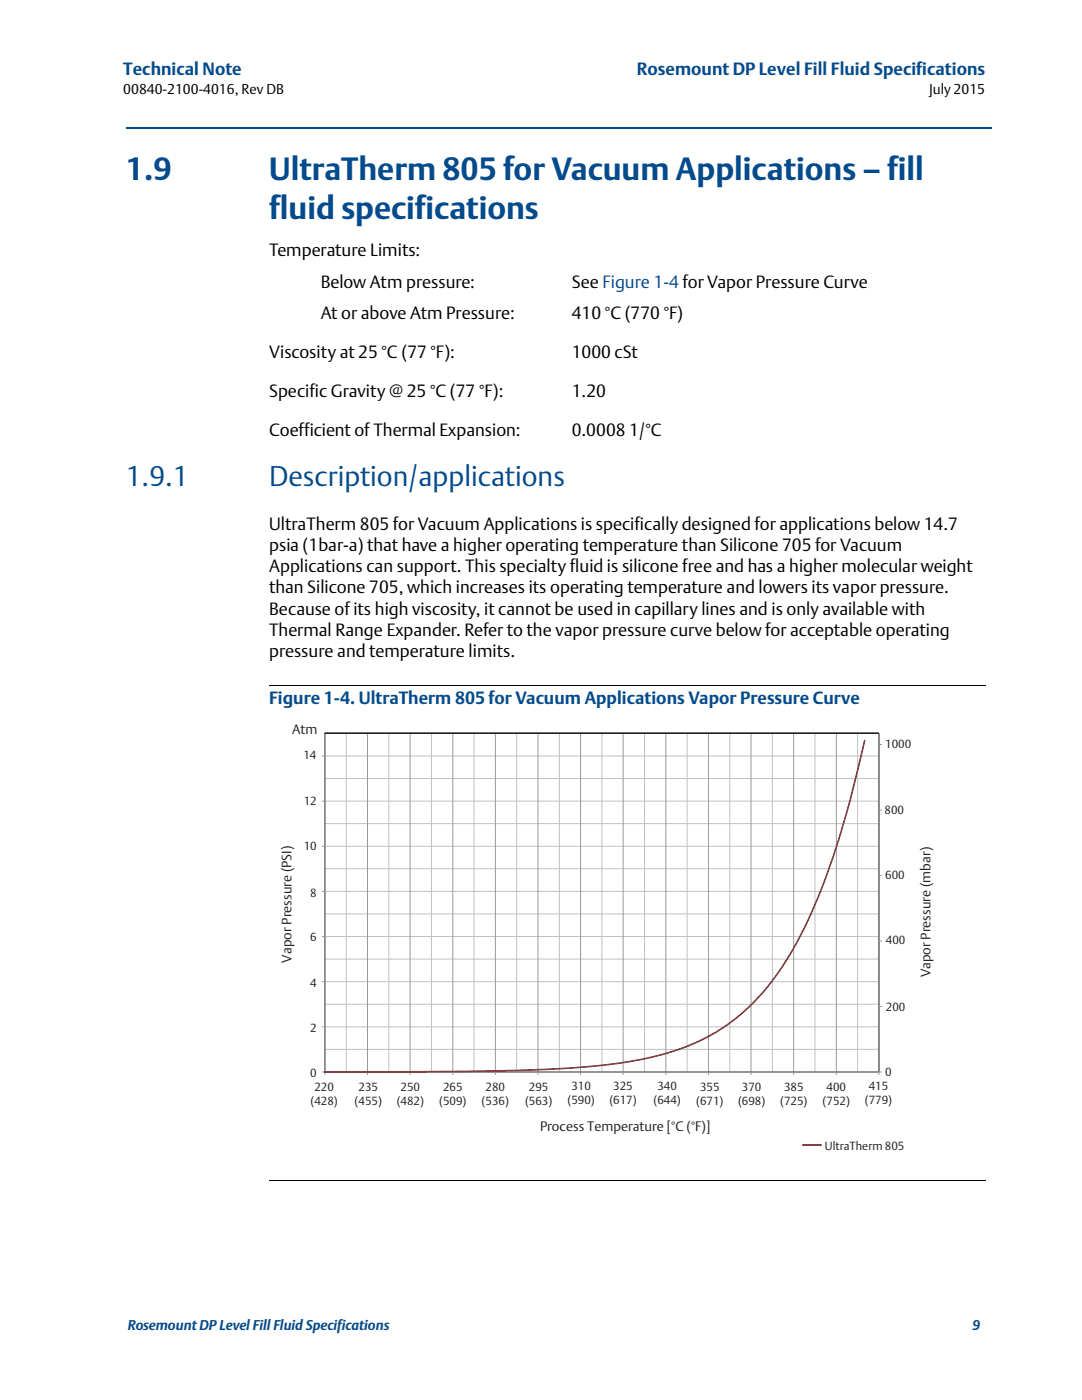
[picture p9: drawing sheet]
<svg xmlns="http://www.w3.org/2000/svg" width="216mm" height="279mm" viewBox="0 0 216 279" stroke-linecap="round" stroke-linejoin="round" font-family="sans-serif">
<defs><g id="words">
<g font-size="6.3" fill="#004b8e">
<text x="25.1" y="36">1.9</text>
<text x="53.7" y="36">UltraTherm 805 for Vacuum Applications – fill</text>
<text x="53.7" y="43.7">fluid specifications</text>
</g>
<g font-size="5.6" fill="#004b8e">
<text x="25.1" y="96.9">1.9.1</text>
<text x="53.7" y="96.9">Description/applications</text>
</g>
<g font-size="3.5" fill="#004b8e">
<text x="24.6" y="15">Technical Note</text>
<text x="127.1" y="15">Rosemount DP Level Fill Fluid Specifications</text>
<text x="53.7" y="140.5">Figure 1-4. UltraTherm 805 for Vacuum Applications Vapor Pressure Curve</text>
</g>
<g font-size="3.5">
<text x="53.7" y="51">Temperature Limits:</text>
<text x="64" y="57.4">Below Atm pressure:</text>
<text x="114.1" y="57.4">See Figure 1-4 for Vapor Pressure Curve</text>
<text x="64" y="63.7">At or above Atm Pressure:</text>
<text x="114.1" y="63.7">410 °C (770 °F)</text>
<text x="53.7" y="71.5">Viscosity at 25 °C (77 °F):</text>
<text x="114.1" y="71.5">1000 cSt</text>
<text x="53.7" y="79.2">Specific Gravity @ 25 °C (77 °F):</text>
<text x="114.1" y="79.2">1.20</text>
<text x="53.7" y="87">Coefficient of Thermal Expansion:</text>
<text x="114.1" y="87">0.0008 1/°C</text>
<text x="53.7" y="105.7">UltraTherm 805 for Vacuum Applications is specifically designed for applications below 14.7</text>
<text x="53.7" y="109.9">psia (1bar-a) that have a higher operating temperature than Silicone 705 for Vacuum</text>
<text x="53.7" y="114.2">Applications can support. This specialty fluid is silicone free and has a higher molecular weight</text>
<text x="53.7" y="118.4">than Silicone 705, which increases its operating temperature and lowers its vapor pressure.</text>
<text x="53.7" y="122.6">Because of its high viscosity, it cannot be used in capillary lines and is only available with</text>
<text x="53.7" y="126.9">Thermal Range Expander. Refer to the vapor pressure curve below for acceptable operating</text>
<text x="53.7" y="131.1">pressure and temperature limits.</text>
</g>
<g font-size="2.8">
<text x="24.6" y="18.7">00840-2100-4016, Rev DB</text>
<text x="185.4" y="18.8">July 2015</text>
</g>
<g font-size="2.8" fill="#004b8e">
<text x="25.5" y="265.5">Rosemount DP Level Fill Fluid Specifications</text>
<text x="194" y="265.5">9</text>
</g>
<g font-size="2.7" fill="#231f20">
<text x="58.3" y="146.5">Atm</text>
<text x="58.2" y="192.1" transform="rotate(-90 58.2 192.1)">Vapor Pressure (PSI)</text>
<text x="185.7" y="195.1" transform="rotate(-90 185.7 195.1)">Vapor Pressure (mbar)</text>
<text x="107.8" y="225.7">Process Temperature [°C (°F)]</text>
</g>
<g font-size="2.3" fill="#231f20">
<text x="176.6" y="149.2">1000</text>
<text x="60.5" y="151.4">14</text>
<text x="60.6" y="160.7">12</text>
<text x="176.5" y="162.4">800</text>
<text x="60.6" y="169.7">10</text>
<text x="61.9" y="179">8</text>
<text x="176.6" y="175.4">600</text>
<text x="61.9" y="187.8">6</text>
<text x="176.8" y="188.4">400</text>
<text x="61.9" y="197">4</text>
<text x="176.8" y="201.7">200</text>
<text x="61.9" y="205.9">2</text>
<text x="61.9" y="214.9">0</text>
<text x="176.6" y="214.8">0</text>
<text x="62" y="220.6">(428)</text>
<text x="62.7" y="217.8">220</text>
<text x="70.7" y="220.6">(455)</text>
<text x="71.5" y="217.8">235</text>
<text x="79.2" y="220.6">(482)</text>
<text x="79.9" y="217.8">250</text>
<text x="87.6" y="220.4">(509)</text>
<text x="88.4" y="217.7">265</text>
<text x="96.1" y="220.5">(536)</text>
<text x="96.9" y="217.7">280</text>
<text x="104.8" y="220.4">(563)</text>
<text x="105.6" y="217.7">295</text>
<text x="113.2" y="220.3">(590)</text>
<text x="114" y="217.5">310</text>
<text x="121.6" y="220.4">(617)</text>
<text x="122.4" y="217.6">325</text>
<text x="130.4" y="220.4">(644)</text>
<text x="131.2" y="217.6">340</text>
<text x="138.9" y="220.5">(671)</text>
<text x="139.7" y="217.7">355</text>
<text x="147.3" y="220.5">(698)</text>
<text x="148" y="217.7">370</text>
<text x="155.7" y="220.6">(725)</text>
<text x="156.5" y="217.8">385</text>
<text x="164.1" y="220.6">(752)</text>
<text x="164.9" y="217.8">400</text>
<text x="172.6" y="220.3">(779)</text>
<text x="173.3" y="217.5">415</text>
<text x="164.6" y="229.4">UltraTherm 805</text>
</g>
</g></defs>
<path d="M25.2 25.3h.2v.4h-.2z" fill="#004b8e"/>
<path d="M25.4 25.5h172.5" fill="none" stroke="#004b8e" stroke-width=".36"/>
<path d="M25.1 135.8h171.5v2.4h-171.5z" fill="#fff"/>
<path d="M53.7 136.9h142.9" fill="none" stroke="#000" stroke-width=".2"/>
<path d="M25.1 234.5h171.5v2.4h-171.5z" fill="#fff"/>
<path d="M53.7 235.6h142.9" fill="none" stroke="#000" stroke-width=".2"/>
<path d="M53.8 141.7h132.5v91.8h-132.5z" fill="#fff"/>
<g fill="none" stroke="#c0c1c4" stroke-width=".2">
<path d="M64.8 159.9h110.6M64.8 155.4h110.6M64.8 150.9h110.6M64.8 146.3h110.6M69.1 146.3v67.6M77.6 146.3v67.6M86.1 146.3v67.6M94.6 146.3v67.6M103.1 146.3v67.6M111.6 146.3v67.6M120.1 146.3v67.6M128.6 146.3v67.6"/>
<path d="M137.1 146.3v67.6M145.6 146.3v67.6M154.1 146.3v67.6M162.6 146.3v67.6M171.1 146.3v67.6M64.8 177.9h110.6M64.8 173.4h110.6M64.8 168.9h110.6M64.8 164.4h110.6M64.8 195.9h110.6M64.8 191.4h110.6M64.8 186.9h110.6"/>
<path d="M64.8 182.4h110.6M64.8 209.4h110.6M64.8 204.9h110.6M64.8 200.4h110.6"/>
</g>
<g fill="none" stroke="#989a9d" stroke-width=".2">
<path d="M64.2 159.9h.6M64.2 150.9h.6M64.8 146.3v68.2M73.3 146.3v68.2M81.8 146.3v68.2M90.3 146.3v68.2M98.8 146.3v68.2M107.3 146.3v68.2M115.8 146.3v68.2M124.3 146.3v68.2M132.9 146.3v68.2M141.4 146.3v68.2"/>
<path d="M149.9 146.3v68.2M158.4 146.3v68.2M166.9 146.3v68.2M175.4 146.3v68.2M175.4 148.6h.6M64.2 177.9h.6M64.2 168.9h.6M175.4 174.7h.6M175.4 161.6h.6M64.2 195.9h.6M64.2 186.9h.6M175.4 187.8h.6"/>
<path d="M64.2 213.9h111.8M64.2 204.9h.6M175.4 200.9h.6"/>
</g>
<path d="M64.8 146.3h110.6v67.6h-110.6z" fill="none" stroke="#231f20" stroke-width=".2"/>
<path d="M172.5 147.8l-.5 2.1a160.5 160.5 0 0 1-11.9 36 48.1 48.1 0 0 1-15.4 18.9 50.2 50.2 0 0 1-22.2 7.5l-8.5 .8-10.9 .5-14.2 .3h-24.1M160.2 228.5h3.7" fill="none" stroke="#c02025" stroke-width=".33"/>
<path d="M64.7 146.3h110.6" fill="none" stroke="#231f20" stroke-width=".29"/>
<use href="#words"/>
</svg>
